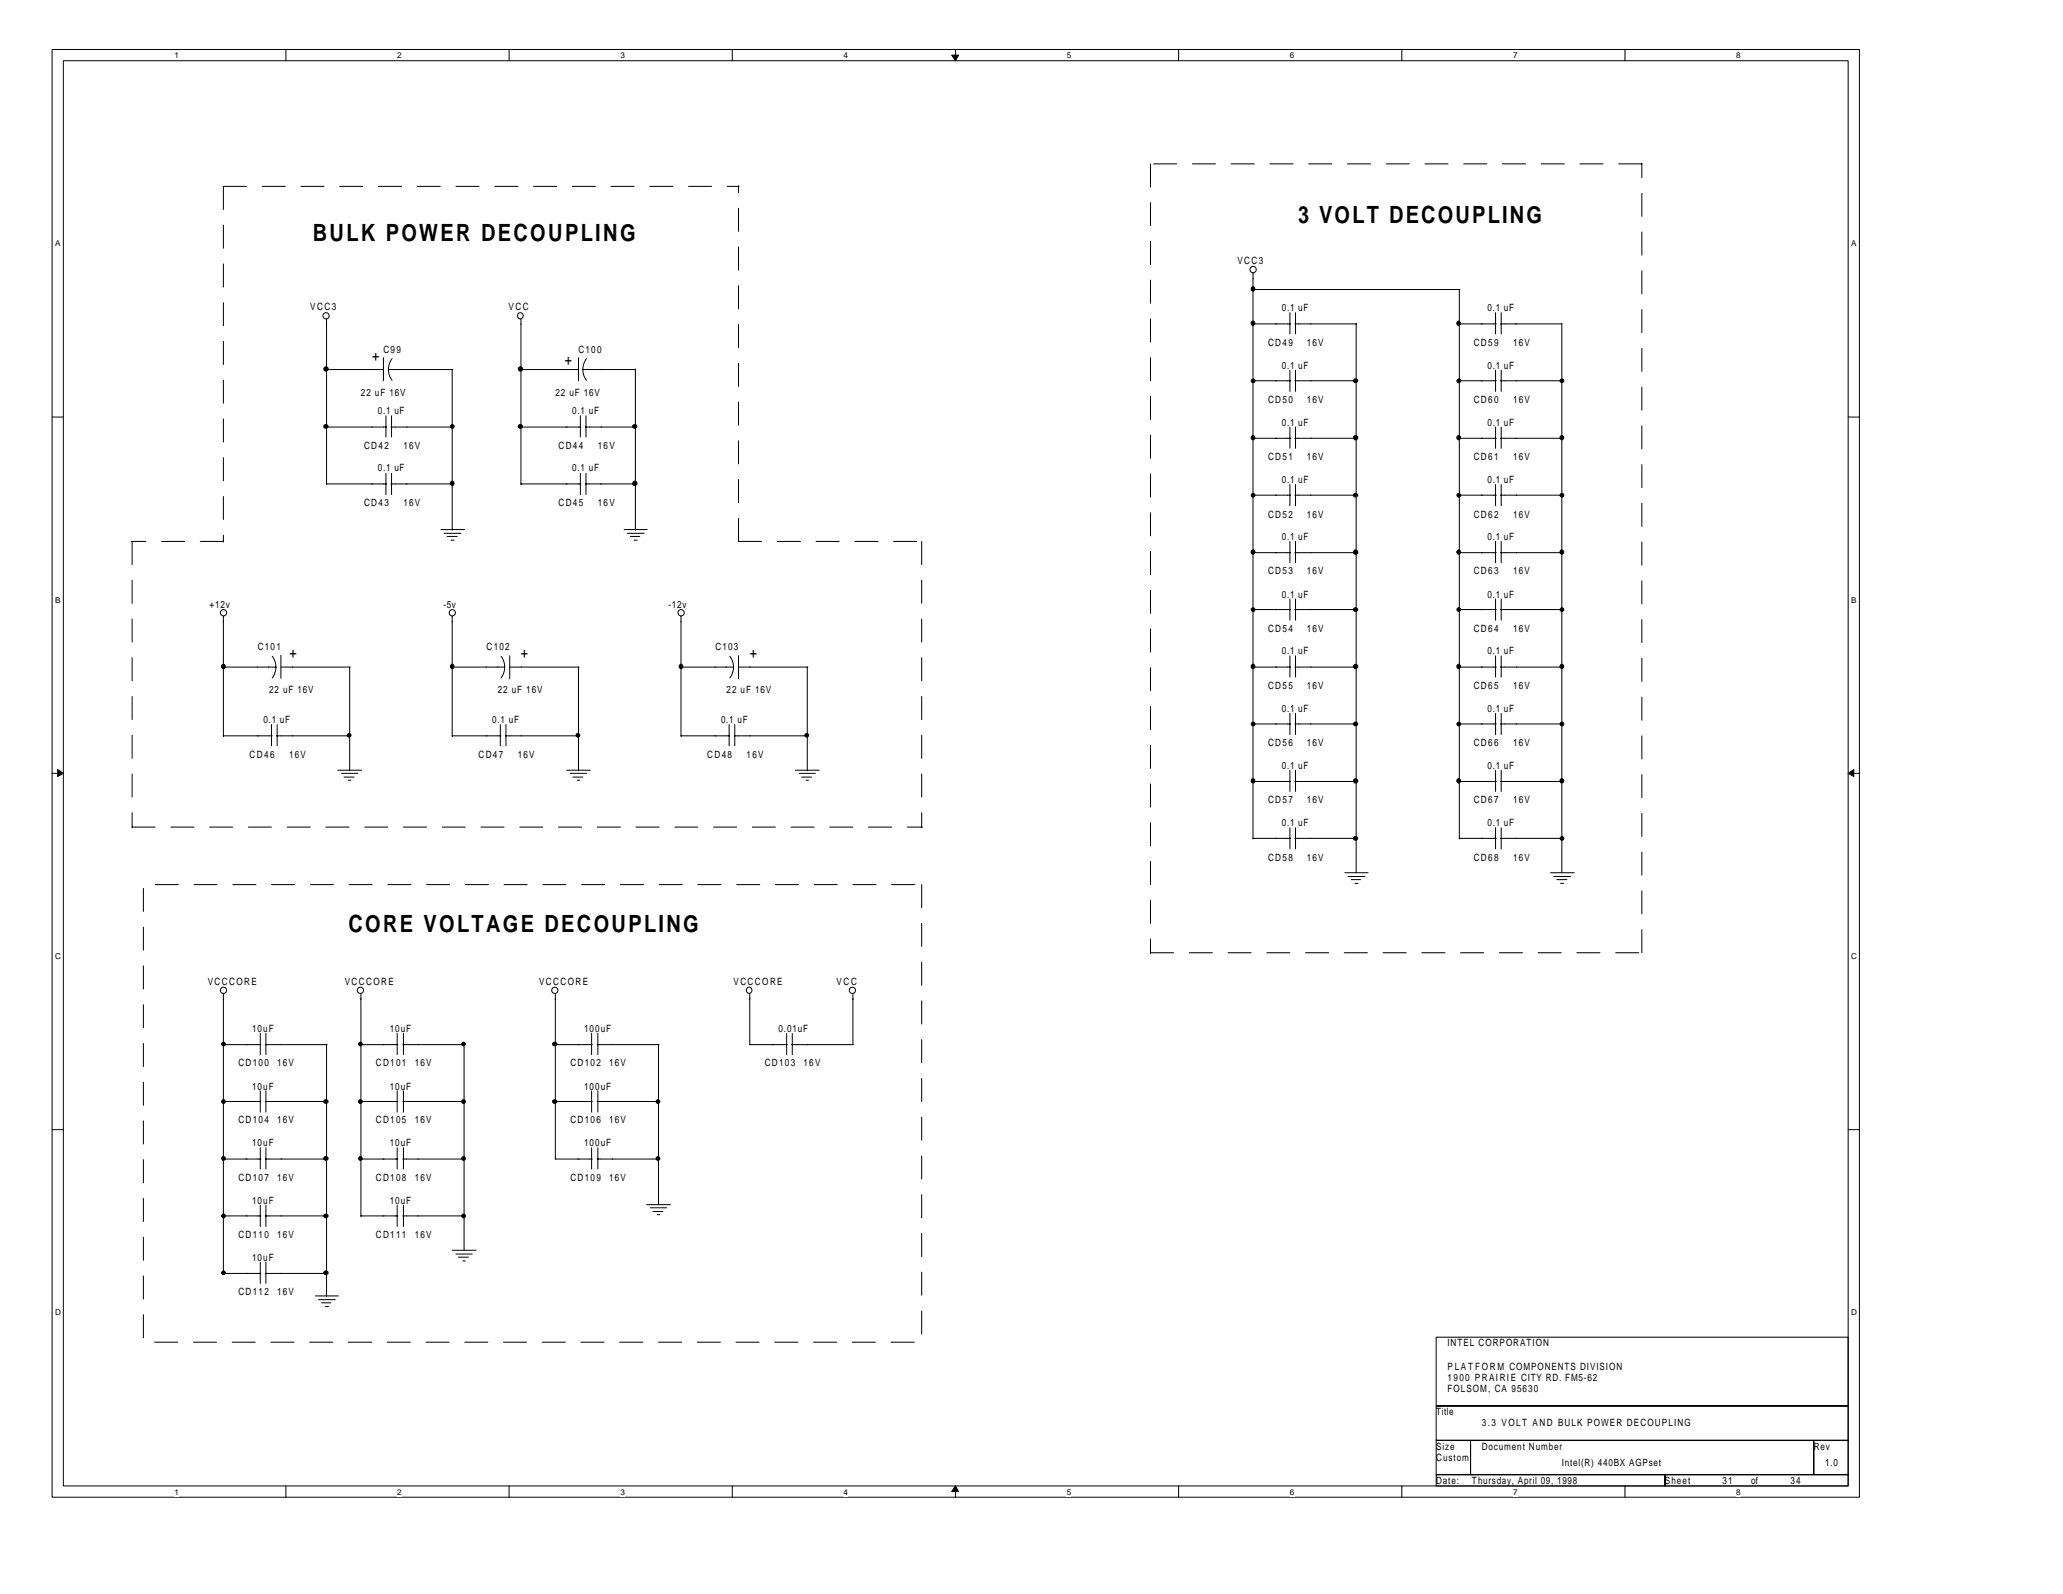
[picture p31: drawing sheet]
<svg xmlns="http://www.w3.org/2000/svg" width="279mm" height="216mm" viewBox="0 0 279 216" stroke-linecap="round" stroke-linejoin="round" font-family="sans-serif">
<defs><g id="words">
<g font-size="3.2">
<text x="42.4" y="32.7">BULK POWER DECOUPLING</text>
<text x="175.8" y="30.2">3 VOLT DECOUPLING</text>
<text x="47.2" y="126.3">CORE VOLTAGE DECOUPLING</text>
</g>
<g font-size="2">
<text x="50.4" y="48.9">+</text>
<text x="76.5" y="49.5">+</text>
<text x="39.2" y="89.1">+</text>
<text x="70.6" y="89.1">+</text>
<text x="101.5" y="89.1">+</text>
</g>
<g font-size="1.4">
<text x="167.6" y="35.8">VCC3</text>
<text x="42" y="42">VCC3</text>
<text x="68.9" y="42">VCC</text>
<text x="51.9" y="47.7">C99</text>
<text x="78.3" y="47.7">C100</text>
<text x="171.7" y="46.8">CD49</text>
<text x="173.6" y="42.2">0.1 uF</text>
<text x="177" y="46.8">16V</text>
<text x="199.6" y="46.8">CD59</text>
<text x="201.5" y="42.2">0.1 uF</text>
<text x="204.9" y="46.8">16V</text>
<text x="48.9" y="53.7">22 uF 16V</text>
<text x="75.2" y="53.7">22 uF 16V</text>
<text x="173.6" y="49.9">0.1 uF</text>
<text x="201.5" y="49.9">0.1 uF</text>
<text x="51.2" y="56.1">0.1 uF</text>
<text x="77.5" y="56.1">0.1 uF</text>
<text x="171.7" y="54.6">CD50</text>
<text x="173.6" y="57.7">0.1 uF</text>
<text x="177" y="54.6">16V</text>
<text x="199.6" y="54.6">CD60</text>
<text x="201.5" y="57.7">0.1 uF</text>
<text x="204.9" y="54.6">16V</text>
<text x="49.3" y="60.8">CD42</text>
<text x="51.2" y="63.8">0.1 uF</text>
<text x="54.6" y="60.8">16V</text>
<text x="75.6" y="60.8">CD44</text>
<text x="77.5" y="63.8">0.1 uF</text>
<text x="81" y="60.8">16V</text>
<text x="171.7" y="62.3">CD51</text>
<text x="173.6" y="65.4">0.1 uF</text>
<text x="177" y="62.3">16V</text>
<text x="199.6" y="62.3">CD61</text>
<text x="201.5" y="65.4">0.1 uF</text>
<text x="204.9" y="62.3">16V</text>
<text x="49.3" y="68.5">CD43</text>
<text x="54.6" y="68.5">16V</text>
<text x="75.6" y="68.5">CD45</text>
<text x="81" y="68.5">16V</text>
<text x="171.7" y="70.1">CD52</text>
<text x="177" y="70.1">16V</text>
<text x="199.6" y="70.1">CD62</text>
<text x="204.9" y="70.1">16V</text>
<text x="171.7" y="77.8">CD53</text>
<text x="173.6" y="73.1">0.1 uF</text>
<text x="177" y="77.8">16V</text>
<text x="199.6" y="77.8">CD63</text>
<text x="201.5" y="73.1">0.1 uF</text>
<text x="204.9" y="77.8">16V</text>
<text x="28.4" y="82.3">+12v</text>
<text x="60.1" y="82.3">-5v</text>
<text x="90.5" y="82.3">-12v</text>
<text x="173.6" y="80.9">0.1 uF</text>
<text x="201.5" y="80.9">0.1 uF</text>
<text x="34.9" y="88">C101</text>
<text x="65.9" y="88">C102</text>
<text x="96.9" y="88">C103</text>
<text x="171.7" y="85.6">CD54</text>
<text x="173.6" y="88.6">0.1 uF</text>
<text x="177" y="85.6">16V</text>
<text x="199.6" y="85.6">CD64</text>
<text x="201.5" y="88.6">0.1 uF</text>
<text x="204.9" y="85.6">16V</text>
<text x="36.4" y="93.9">22 uF 16V</text>
<text x="67.4" y="93.9">22 uF 16V</text>
<text x="98.4" y="93.9">22 uF 16V</text>
<text x="171.7" y="93.3">CD55</text>
<text x="177" y="93.3">16V</text>
<text x="199.6" y="93.3">CD65</text>
<text x="204.9" y="93.3">16V</text>
<text x="35.7" y="98">0.1 uF</text>
<text x="66.7" y="98">0.1 uF</text>
<text x="97.6" y="98">0.1 uF</text>
<text x="171.7" y="101.1">CD56</text>
<text x="173.6" y="96.4">0.1 uF</text>
<text x="177" y="101.1">16V</text>
<text x="199.6" y="101.1">CD66</text>
<text x="201.5" y="96.4">0.1 uF</text>
<text x="204.9" y="101.1">16V</text>
<text x="33.8" y="102.6">CD46</text>
<text x="39.1" y="102.6">16V</text>
<text x="64.8" y="102.6">CD47</text>
<text x="70.1" y="102.6">16V</text>
<text x="95.8" y="102.6">CD48</text>
<text x="101.1" y="102.6">16V</text>
<text x="173.6" y="104.1">0.1 uF</text>
<text x="201.5" y="104.1">0.1 uF</text>
<text x="171.7" y="108.8">CD57</text>
<text x="173.6" y="111.9">0.1 uF</text>
<text x="177" y="108.8">16V</text>
<text x="199.6" y="108.8">CD67</text>
<text x="201.5" y="111.9">0.1 uF</text>
<text x="204.9" y="108.8">16V</text>
<text x="171.7" y="116.6">CD58</text>
<text x="177" y="116.6">16V</text>
<text x="199.6" y="116.6">CD68</text>
<text x="204.9" y="116.6">16V</text>
<text x="28.1" y="133.4">VCCCORE</text>
<text x="46.7" y="133.4">VCCCORE</text>
<text x="73" y="133.4">VCCCORE</text>
<text x="99.3" y="133.4">VCCCORE</text>
<text x="113.3" y="133.4">VCC</text>
<text x="34.1" y="139.8">10uF</text>
<text x="52.8" y="139.8">10uF</text>
<text x="79.1" y="139.8">100uF</text>
<text x="105.4" y="139.8">0.01uF</text>
<text x="32.3" y="144.4">CD100</text>
<text x="34.1" y="147.6">10uF</text>
<text x="37.5" y="144.4">16V</text>
<text x="50.9" y="144.4">CD101</text>
<text x="52.8" y="147.6">10uF</text>
<text x="56.2" y="144.4">16V</text>
<text x="77.2" y="144.4">CD102</text>
<text x="79.1" y="147.6">100uF</text>
<text x="82.5" y="144.4">16V</text>
<text x="103.6" y="144.4">CD103</text>
<text x="108.8" y="144.4">16V</text>
<text x="32.3" y="152.1">CD104</text>
<text x="34.1" y="155.3">10uF</text>
<text x="37.5" y="152.1">16V</text>
<text x="50.9" y="152.1">CD105</text>
<text x="52.8" y="155.3">10uF</text>
<text x="56.2" y="152.1">16V</text>
<text x="77.2" y="152.1">CD106</text>
<text x="79.1" y="155.3">100uF</text>
<text x="82.5" y="152.1">16V</text>
<text x="32.3" y="159.9">CD107</text>
<text x="37.5" y="159.9">16V</text>
<text x="50.9" y="159.9">CD108</text>
<text x="56.2" y="159.9">16V</text>
<text x="77.2" y="159.9">CD109</text>
<text x="82.5" y="159.9">16V</text>
<text x="32.3" y="167.6">CD110</text>
<text x="34.1" y="163.1">10uF</text>
<text x="37.5" y="167.6">16V</text>
<text x="50.9" y="167.6">CD111</text>
<text x="52.8" y="163.1">10uF</text>
<text x="56.2" y="167.6">16V</text>
<text x="34.1" y="170.8">10uF</text>
<text x="32.3" y="175.4">CD112</text>
<text x="37.5" y="175.4">16V</text>
<text x="196" y="182.4">INTEL CORPORATION</text>
<text x="196" y="185.5">P L A T F O R M COMPONENTS DIVISION</text>
<text x="194.5" y="191.7">Title</text>
<text x="196" y="187">1900 PRAIRIE CITY RD. FM5-62</text>
<text x="196" y="188.5">FOLSOM, CA 95630</text>
<text x="194.5" y="197.9">Custom</text>
<text x="194.5" y="196.3">Size</text>
<text x="200.7" y="196.3">Document Number</text>
<text x="200.7" y="193.2">3.3 VOLT AND BULK POWER DECOUPLING</text>
<text x="245.7" y="196.3">Rev</text>
<text x="194.5" y="201">Date:</text>
<text x="199.3" y="201">Thursday, April 09, 1998</text>
<text x="211.5" y="198.5">Intel(R) 440BX AGPset</text>
<text x="225.5" y="201">Sheet</text>
<text x="233.3" y="201">31</text>
<text x="237.2" y="201">of</text>
<text x="242.5" y="201">34</text>
<text x="247.2" y="198.5">1.0</text>
</g>
<g font-size="1.1">
<text x="23.7" y="7.9">1</text>
<text x="53.8" y="7.9">2</text>
<text x="84" y="7.9">3</text>
<text x="114.2" y="7.9">4</text>
<text x="144.5" y="7.9">5</text>
<text x="174.7" y="7.9">6</text>
<text x="204.9" y="7.9">7</text>
<text x="235.1" y="7.9">8</text>
<text x="7.5" y="33.4">A</text>
<text x="250.7" y="33.4">A</text>
<text x="7.5" y="81.6">B</text>
<text x="250.7" y="81.6">B</text>
<text x="7.5" y="129.9">C</text>
<text x="250.7" y="129.9">C</text>
<text x="7.5" y="178.2">D</text>
<text x="250.7" y="178.2">D</text>
<text x="23.7" y="202.5">1</text>
<text x="53.8" y="202.5">2</text>
<text x="84" y="202.5">3</text>
<text x="114.2" y="202.5">4</text>
<text x="144.5" y="202.5">5</text>
<text x="174.7" y="202.5">6</text>
<text x="204.9" y="202.5">7</text>
<text x="235.1" y="202.5">8</text>
</g>
</g></defs>
<path d="M7.1 6.7h244.7v196.1h-244.7zM8.6 8.2h241.7v193.1h-241.7z" fill="none" stroke="#000" stroke-width=".14"/>
<g fill="#fff">
<path d="M23.7 6.9h.5v1.2h-.5z"/>
<path d="M23.7 201.4h.5v1.3h-.5z"/>
</g>
<path d="M38.7 6.7v1.5M38.7 201.3v1.5" fill="none" stroke="#000" stroke-width=".14"/>
<g fill="#fff">
<path d="M53.8 6.9h.6v1.2h-.6z"/>
<path d="M53.8 201.4h.6v1.3h-.6z"/>
</g>
<path d="M68.9 6.7v1.5M68.9 201.3v1.5" fill="none" stroke="#000" stroke-width=".14"/>
<g fill="#fff">
<path d="M84 6.9h.6v1.2h-.6z"/>
<path d="M84 201.4h.6v1.3h-.6z"/>
</g>
<path d="M99.2 6.7v1.5M99.2 201.3v1.5" fill="none" stroke="#000" stroke-width=".14"/>
<g fill="#fff">
<path d="M114.2 6.9h.6v1.2h-.6z"/>
<path d="M114.2 201.4h.6v1.3h-.6z"/>
</g>
<path d="M129.4 6.7v1.5M129.4 201.3v1.5" fill="none" stroke="#000" stroke-width=".14"/>
<g fill="#000" stroke="#000" stroke-width=".14">
<path d="M128.9 7.5h.9l-.4 .7z" fill-rule="evenodd"/>
<path d="M129.4 201.3l.4 .7h-.9z" fill-rule="evenodd"/>
</g>
<g fill="#fff">
<path d="M144.5 6.9h.6v1.2h-.6z"/>
<path d="M144.5 201.4h.6v1.3h-.6z"/>
</g>
<path d="M159.6 6.7v1.5M159.6 201.3v1.5" fill="none" stroke="#000" stroke-width=".14"/>
<g fill="#fff">
<path d="M174.7 6.9h.6v1.2h-.6z"/>
<path d="M174.7 201.4h.6v1.3h-.6z"/>
</g>
<path d="M189.9 6.7v1.5M189.9 201.3v1.5" fill="none" stroke="#000" stroke-width=".14"/>
<g fill="#fff">
<path d="M204.9 6.9h.6v1.2h-.6z"/>
<path d="M204.9 201.4h.6v1.3h-.6z"/>
</g>
<path d="M220.1 6.7v1.5M220.1 201.3v1.5" fill="none" stroke="#000" stroke-width=".14"/>
<g fill="#fff">
<path d="M235.1 6.9h.6v1.2h-.6z"/>
<path d="M235.1 201.4h.6v1.3h-.6z"/>
<path d="M7.5 32.4h.6v1.2h-.6z"/>
<path d="M250.7 32.4h.6v1.2h-.6z"/>
<path d="M7.5 80.6h.7v1.3h-.7z"/>
<path d="M250.7 80.6h.7v1.3h-.7z"/>
</g>
<path d="M7.1 56.5h1.5M250.3 56.5h1.5" fill="none" stroke="#000" stroke-width=".14"/>
<g fill="#fff">
<path d="M7.5 128.9h.7v1.2h-.7z"/>
<path d="M250.7 128.9h.8v1.2h-.8z"/>
</g>
<path d="M7.1 104.7h1.5M250.3 104.7h1.5" fill="none" stroke="#000" stroke-width=".14"/>
<g fill="#000" stroke="#000" stroke-width=".14">
<path d="M7.8 104.2l.8 .5-.8 .5z" fill-rule="evenodd"/>
<path d="M250.3 104.7l.8-.5v1z" fill-rule="evenodd"/>
</g>
<g fill="#fff">
<path d="M7.5 177.1h.7v1.3h-.7z"/>
<path d="M250.7 177.1h.8v1.3h-.8z"/>
</g>
<g fill="none" stroke="#000" stroke-width=".14">
<path d="M169.7 37v76.6M169.7 39.2h28M197.6 39.2v74.4M44.1 50.1h7.8M44.1 57.8h8.3M44.2 43.3v22.3M51.9 48.4v3.2M52.3 56.3v2.9M52.6 50.1h8.7M52.9 57.8h8.4M53 56.3v2.9M53.1 48.6a2.46 2.46 0 0 0 0 2.9"/>
<path d="M61.2 50.1v21.7M70.5 50.1h7.8M70.6 43.3v22.3M70.6 57.8h8.1M78.3 48.4v3.2M78.6 56.3v2.9M78.9 50.1h7.1M79.3 57.8h6.8M79.4 56.3v2.9M79.4 48.6a2.46 2.46 0 0 0 0 2.9M86 50v21.8M169.7 59.4h5.1"/>
<path d="M169.7 51.6h5.1M169.7 43.9h5.1M174.7 42.3v2.9M174.7 50.1v2.9M174.7 57.8v2.9M175.4 59.4h8.4M175.4 51.6h8.4M175.4 43.9h8.4M175.5 42.3v2.9M175.5 50.1v2.9M175.5 57.8v2.9M183.7 43.9v74.3"/>
<path d="M197.6 59.4h5M197.6 51.6h5M197.6 43.9h5M202.6 42.3v2.9M202.6 50.1v2.9M202.6 57.8v2.9M203.2 59.4h8.4M203.2 51.6h8.4M203.2 43.9h8.3M203.3 42.3v2.9M203.3 50.1v2.9M203.3 57.8v2.9"/>
<path d="M211.5 43.8v74.4M44.2 65.5h8.2M52.3 64.1v2.9M52.9 65.5h8.3M53 64.1v2.9M59.7 71.7h3.2M60.1 72.2h2.3M60.6 72.7h1.3M61.1 73.2h.4M70.6 65.5h8.1M78.6 64.1v2.9M79.3 65.5h6.7"/>
<path d="M79.4 64.1v2.9M84.5 71.7h3.2M84.9 72.2h2.3M85.4 72.7h1.2M85.9 73.2h.4M169.7 74.9h5.1M169.7 67.1h5.1M174.7 65.6v2.9M174.7 73.3v2.9M175.4 74.9h8.4M175.4 67.1h8.4M175.5 65.6v2.9"/>
<path d="M175.5 73.3v2.9M197.6 74.9h5M197.6 67.1h5M202.6 65.6v2.9M202.6 73.3v2.9M203.2 74.9h8.4M203.2 67.1h8.4M203.3 65.6v2.9M203.3 73.3v2.9M30.2 90.4h7.2M30.3 83.5v16.3M30.3 99.7h6.6"/>
<path d="M36.8 98.1v2.9M36.9 88.9a2.45 2.45 0 0 1 .5 1.5M37.4 90.4a2.45 2.45 0 0 1-.5 1.4M37.5 99.7h9.9M37.5 98.1v2.9M38 90.4h9.4M38 88.7v3.2M47.4 90.4v14M61.2 90.4h7.2M61.2 83.5v16.3M61.2 99.7h6.6M67.8 98.1v2.9"/>
<path d="M67.9 88.9a2.46 2.46 0 0 1 0 2.9M68.4 99.7h10M68.5 98.1v2.9M69 88.8v3.2M69 90.4h9.4M78.3 90.4v14M92.1 90.4h7.2M92.2 83.5v16.3M92.2 99.7h6.6M98.7 98.1v2.9M98.9 88.9a2.46 2.46 0 0 1 0 2.9M99.4 99.7h10"/>
<path d="M99.5 98.1v2.9M100 90.4h9.4M100 88.8v3.2M109.3 90.4v14M169.7 90.4h5.1M169.7 98.1h5.1M169.7 82.6h5.1M174.7 81.1v2.9M174.7 88.8v2.9M174.7 96.6v2.9M175.4 90.4h8.4M175.4 98.1h8.4"/>
<path d="M175.4 82.6h8.4M175.5 81.1v2.9M175.5 88.8v2.9M175.5 96.6v2.9M197.6 90.4h5M197.6 98.1h5M197.6 82.6h5M202.6 81.1v2.9M202.6 88.8v2.9M202.6 96.6v2.9M203.2 90.4h8.4M203.2 98.1h8.4"/>
<path d="M203.2 82.6h8.4M203.3 81.1v2.9M203.3 88.8v2.9M203.3 96.6v2.9M45.7 104.3h3.3M46.3 104.7h2.2M46.6 105.3h1.3M47.2 105.7h.3M76.7 104.3h3.3M77.2 104.7h2.2M77.6 105.3h1.3M78.2 105.7h.3"/>
<path d="M107.7 104.3h3.2M108.2 104.7h2.2M108.6 105.3h1.3M109.2 105.7h.3M169.7 113.6h5.1M169.7 105.8h5.1M174.7 104.3v2.9M174.7 112.1v2.9M175.4 113.6h8.4M175.4 105.8h8.4M175.5 104.3v2.9M175.5 112.1v2.9"/>
<path d="M182.1 118.2h3.2M182.6 118.7h2.3M183 119.1h1.3M183.5 119.6h.4M197.6 113.6h5M197.6 105.8h5M202.6 104.3v2.9M202.6 112.1v2.9M203.2 113.6h8.4M203.2 105.8h8.4M203.3 104.3v2.9M203.3 112.1v2.9"/>
<path d="M210 118.2h3.2M210.4 118.7h2.3M210.8 119.1h1.4M211.4 119.6h.4M30.3 134.6v38M35.2 140v2.8M36 140v2.8M48.9 134.6v30.2M53.8 140v2.8M54.6 140v2.8M75.2 134.6v22.4h5M80.1 140v2.8"/>
<path d="M81 140v2.8M101.5 134.6v6.9h5.1M106.5 140v2.8M107.3 140v2.8M115.5 134.6v6.9M7.1 153h1.5M30.3 157h5M30.3 149.2h5M30.3 141.5h5M35.2 147.8v2.8M35.2 155.5v2.8M35.9 157h8.4"/>
<path d="M35.9 149.2h8.4M35.9 141.5h8.4M36 147.8v2.8M36 155.5v2.8M44.2 141.5v34.1M48.9 157h5M48.9 149.2h5M48.9 141.5h5M53.8 147.8v2.8M53.8 155.5v2.8M54.6 157h8.3M54.6 149.2h8.3"/>
<path d="M54.6 141.5h8.3M54.6 147.8v2.8M54.6 155.5v2.8M62.9 141.5v27.8M75.1 149.2h5.1M75.2 141.5h5M80.1 147.8v2.8M80.1 155.5v2.8M80.9 157h8.4M80.9 149.2h8.4M80.9 141.5h8.4M81 147.8v2.8"/>
<path d="M81 155.5v2.8M89.2 141.5v21.7M107.2 141.5h8.4M250.3 153h1.5M30.3 172.5h5M30.3 164.7h5M35.2 163.3v2.8M35.2 171v2.8M35.9 172.5h8.4M35.9 164.7h8.4M36 163.3v2.8M36 171v2.8"/>
<path d="M42.7 175.5h3.1M43.1 176h2.3M43.5 176.5h1.3M44.1 177h.4M48.9 164.7h5M53.8 163.3v2.8M54.6 164.7h8.3M54.6 163.3v2.8M61.2 169.3h3.3M61.8 169.9h2.2M62.1 170.3h1.3M62.7 170.8h.3"/>
<path d="M87.6 163.2h3.2M88.1 163.6h2.2M88.4 164.1h1.4M89 164.5h.4M194.5 181.1h55.8v9.3h-55.8zM194.5 190.4h55.8v4.7h-55.8zM194.5 195.1h4.7v4.6h-4.7zM194.5 199.7h31v1.6h-31zM199.2 195.1h46.4v4.6h-46.4zM225.5 199.7h24.8v1.6h-24.8zM245.6 195.1h4.7v4.6h-4.7z"/>
<circle cx="169.7" cy="36.5" r=".42"/>
<circle cx="44.2" cy="42.8" r=".42"/>
<circle cx="70.4" cy="42.8" r=".4"/>
<circle cx="30.3" cy="83" r=".42"/>
<circle cx="61.3" cy="83" r=".42"/>
<circle cx="92.2" cy="83" r=".42"/>
<circle cx="30.3" cy="134.1" r=".42"/>
<circle cx="48.8" cy="134.1" r=".42"/>
<circle cx="75.1" cy="134.1" r=".42"/>
<circle cx="101.4" cy="134.1" r=".4"/>
<circle cx="115.4" cy="134.1" r=".42"/>
</g>
<g fill="none" stroke="#000" stroke-width=".14" stroke-dasharray="3.1 2.1">
<path d="M30.3 25.2v48.2M30.3 25.2h69.8M155.8 22.2v106.9M222.4 22.2h-66.7M17.9 73.3v38.8M30.3 73.3h-12.5M100 73.3v-48.1M100 73.3h24.9M124.8 73.3v38.8M17.9 112h107M19.4 119.8h105.4v62h-105.4zM155.8 129h66.6"/>
<path d="M222.4 129v-106.9"/>
</g>
<g fill="#000" stroke="#000" stroke-width=".14">
<circle cx="169.7" cy="39.1" r=".28"/>
<circle cx="44.2" cy="50" r=".3"/>
<circle cx="44.2" cy="57.8" r=".28"/>
<circle cx="61.3" cy="57.8" r=".25"/>
<circle cx="70.5" cy="50" r=".3"/>
<circle cx="70.5" cy="57.8" r=".28"/>
<circle cx="86" cy="57.8" r=".28"/>
<circle cx="169.7" cy="59.3" r=".28"/>
<circle cx="169.7" cy="43.8" r=".28"/>
<circle cx="169.7" cy="51.6" r=".25"/>
<circle cx="183.6" cy="59.3" r=".3"/>
<circle cx="183.6" cy="51.6" r=".28"/>
<circle cx="197.5" cy="59.3" r=".28"/>
<circle cx="197.5" cy="43.8" r=".28"/>
<circle cx="197.6" cy="51.6" r=".25"/>
<circle cx="211.5" cy="59.3" r=".28"/>
<circle cx="211.5" cy="51.6" r=".25"/>
<circle cx="61.2" cy="65.5" r=".28"/>
<circle cx="86" cy="65.5" r=".3"/>
<circle cx="169.7" cy="74.8" r=".28"/>
<circle cx="169.7" cy="67.1" r=".25"/>
<circle cx="183.6" cy="74.8" r=".3"/>
<circle cx="183.6" cy="67.1" r=".28"/>
<circle cx="197.5" cy="74.8" r=".28"/>
<circle cx="197.6" cy="67.1" r=".25"/>
<circle cx="211.5" cy="74.8" r=".28"/>
<circle cx="211.5" cy="67.1" r=".25"/>
<circle cx="30.2" cy="90.3" r=".28"/>
<circle cx="47.3" cy="99.6" r=".25"/>
<circle cx="61.2" cy="90.3" r=".28"/>
<circle cx="78.3" cy="99.6" r=".25"/>
<circle cx="92.2" cy="90.3" r=".28"/>
<circle cx="109.3" cy="99.6" r=".25"/>
<circle cx="169.7" cy="90.3" r=".28"/>
<circle cx="169.7" cy="82.6" r=".25"/>
<circle cx="169.7" cy="98.1" r=".25"/>
<circle cx="183.6" cy="90.3" r=".3"/>
<circle cx="183.6" cy="98.1" r=".28"/>
<circle cx="183.6" cy="82.6" r=".28"/>
<circle cx="197.5" cy="90.3" r=".28"/>
<circle cx="197.6" cy="82.6" r=".25"/>
<circle cx="197.6" cy="98.1" r=".25"/>
<circle cx="211.5" cy="90.3" r=".28"/>
<circle cx="211.5" cy="82.6" r=".25"/>
<circle cx="211.5" cy="98.1" r=".25"/>
<circle cx="169.7" cy="105.8" r=".28"/>
<circle cx="183.6" cy="105.8" r=".3"/>
<circle cx="183.6" cy="113.6" r=".28"/>
<circle cx="197.5" cy="105.8" r=".28"/>
<circle cx="211.5" cy="105.8" r=".28"/>
<circle cx="211.5" cy="113.6" r=".25"/>
<circle cx="30.3" cy="149.2" r=".25"/>
<circle cx="30.3" cy="156.9" r=".25"/>
<circle cx="30.3" cy="141.4" r=".25"/>
<circle cx="44.2" cy="156.9" r=".28"/>
<circle cx="44.2" cy="149.2" r=".28"/>
<circle cx="48.8" cy="149.2" r=".25"/>
<circle cx="48.8" cy="156.9" r=".25"/>
<circle cx="48.8" cy="141.4" r=".25"/>
<circle cx="62.8" cy="149.2" r=".25"/>
<circle cx="62.8" cy="156.9" r=".25"/>
<circle cx="62.8" cy="141.4" r=".25"/>
<circle cx="75.1" cy="141.4" r=".28"/>
<circle cx="75.1" cy="149.2" r=".28"/>
<circle cx="89.1" cy="156.9" r=".25"/>
<circle cx="89.1" cy="149.2" r=".25"/>
<circle cx="30.3" cy="172.4" r=".25"/>
<circle cx="30.3" cy="164.7" r=".25"/>
<circle cx="44.2" cy="164.7" r=".28"/>
<circle cx="44.2" cy="172.4" r=".28"/>
<circle cx="62.8" cy="164.7" r=".25"/>
</g>
<use href="#words"/>
</svg>
